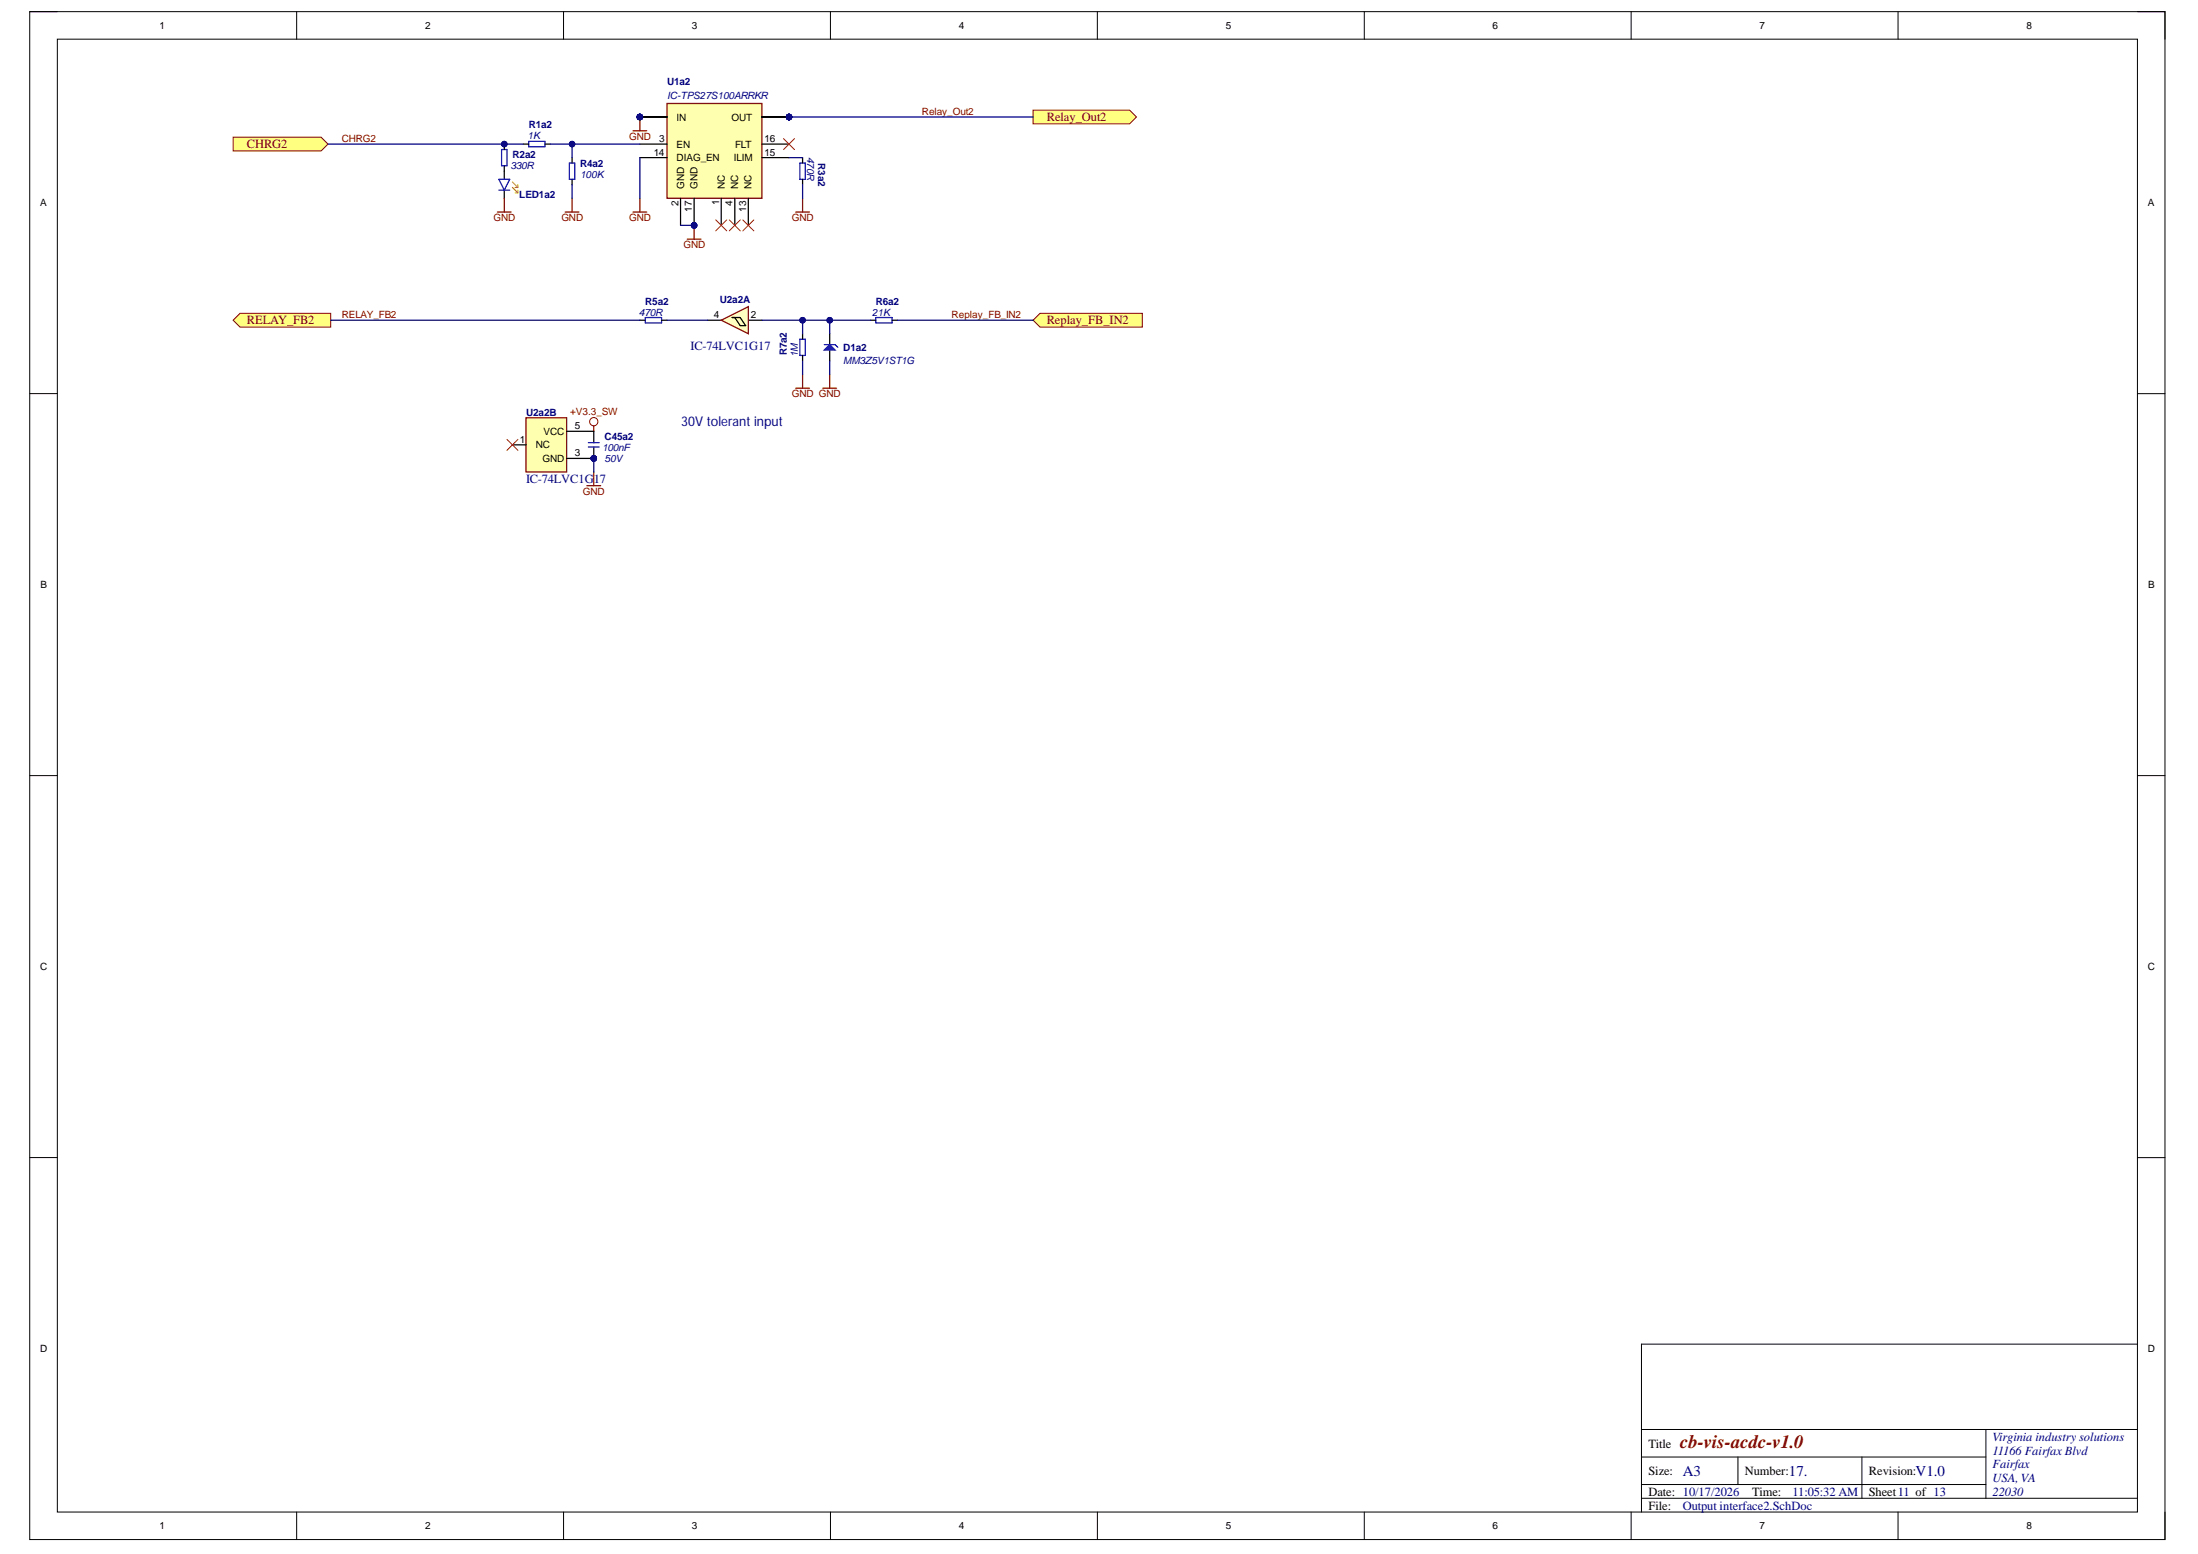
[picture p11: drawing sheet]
<svg xmlns="http://www.w3.org/2000/svg" width="297mm" height="210mm" viewBox="0 0 297 210" stroke-linecap="round" stroke-linejoin="round" font-family="sans-serif">
<defs><g id="words">
<text font-size="2.5" fill="#800000" x="227" y="195.5">cb-vis-acdc-v1.0</text>
<g font-size="2" fill="#000080">
<text x="227.4" y="199.3">A3</text>
<text x="241.8" y="199.3">17.</text>
<text x="258.9" y="199.3">V1.0</text>
</g>
<text font-size="1.8" fill="#000080" x="92.1" y="57.5">30V tolerant input</text>
<g font-size="1.7" fill="#800000">
<text x="141.5" y="16.4">Relay_Out2</text>
<text x="33.4" y="20.1">CHRG2</text>
<text x="33.4" y="43.8">RELAY_FB2</text>
<text x="141.5" y="43.8">Replay_FB_IN2</text>
</g>
<g font-size="1.7" fill="#000080">
<text x="93.3" y="47.3">IC-74LVC1G17</text>
<text x="71.1" y="65.2">IC-74LVC1G17</text>
<text x="269.3" y="194.6">Virginia industry solutions</text>
<text x="269.3" y="196.5">11166 Fairfax Blvd</text>
<text x="227.4" y="203.9">Output interface2.SchDoc</text>
<text x="242.2" y="202.1">11:05:32 AM</text>
<text x="269.3" y="198.3">Fairfax</text>
<text x="269.3" y="200.2">USA, VA</text>
<text x="269.3" y="202">22030</text>
</g>
<g font-size="1.7">
<text x="222.8" y="195.5">Title</text>
<text x="222.8" y="199.3">Size:</text>
<text x="222.8" y="202">Date: 10/17/2026</text>
<text x="222.8" y="203.9">File:</text>
<text x="235.8" y="199.3">Number:</text>
<text x="236.8" y="202">Time:</text>
<text x="252.5" y="199.3">Revision:</text>
<text x="252.5" y="202">Sheet11 of 13</text>
</g>
<g font-size="1.4">
<text x="21.6" y="3.9">1</text>
<text x="57.5" y="3.9">2</text>
<text x="93.5" y="3.9">3</text>
<text x="129.6" y="3.9">4</text>
<text x="165.6" y="3.9">5</text>
<text x="201.7" y="3.9">6</text>
<text x="237.8" y="3.9">7</text>
<text x="273.9" y="3.9">8</text>
<text x="91.4" y="16.3">IN</text>
<text x="98.9" y="16.3">OUT</text>
<text x="88.3" y="21">14</text>
<text x="89.1" y="19.2">3</text>
<text x="91.4" y="21.8">DIAG_EN</text>
<text x="91.4" y="19.9">EN</text>
<text x="99.2" y="21.8">ILIM</text>
<text x="99.3" y="19.9">FLT</text>
<text x="103.3" y="21">15</text>
<text x="103.3" y="19.2">16</text>
<text x="5.4" y="27.8">A</text>
<text x="290.3" y="27.8">A</text>
<text x="96.5" y="43">4</text>
<text x="101.4" y="43">2</text>
<text x="70.2" y="59.8">1</text>
<text x="73.5" y="58.7">VCC</text>
<text x="77.7" y="58">5</text>
<text x="72.4" y="60.6">NC</text>
<text x="73.3" y="62.4">GND</text>
<text x="77.7" y="61.7">3</text>
<text x="5.5" y="79.4">B</text>
<text x="290.3" y="79.4">B</text>
<text x="5.4" y="131">C</text>
<text x="290.3" y="131">C</text>
<text x="5.4" y="182.6">D</text>
<text x="290.3" y="182.6">D</text>
<text x="21.6" y="206.6">1</text>
<text x="57.5" y="206.6">2</text>
<text x="93.5" y="206.6">3</text>
<text x="129.6" y="206.6">4</text>
<text x="165.6" y="206.6">5</text>
<text x="201.7" y="206.6">6</text>
<text x="237.8" y="206.6">7</text>
<text x="273.9" y="206.6">8</text>
</g>
<g font-size="1.4" fill="#000080">
<text x="90.2" y="11.5">U1a2</text>
<text x="71.5" y="17.3">R1a2</text>
<text x="90.2" y="13.3">IC-TPS27S100ARRKR</text>
<text x="69" y="22.9">330R</text>
<text x="69.3" y="21.4">R2a2</text>
<text x="71.3" y="18.8">1K</text>
<text x="78.4" y="24">100K</text>
<text x="78.4" y="22.5">R4a2</text>
<text x="70.2" y="26.7">LED1a2</text>
<text x="87.2" y="41.2">R5a2</text>
<text x="97.3" y="41">U2a2A</text>
<text x="118.4" y="41.2">R6a2</text>
<text x="86.4" y="42.6">470R</text>
<text x="114" y="47.4">D1a2</text>
<text x="117.9" y="42.6">21K</text>
<text x="114" y="49.2">MM3Z5V1ST1G</text>
<text x="71.1" y="56.2">U2a2B</text>
<text x="81.7" y="59.5">C45a2</text>
<text x="81.4" y="60.9">100nF</text>
<text x="81.7" y="62.4">50V</text>
</g>
<g font-size="1.4" fill="#800000">
<text x="124.6" y="15.5">Relay_Out2</text>
<text x="46.2" y="19.2">CHRG2</text>
<text x="85" y="18.9">GND</text>
<text x="66.7" y="29.9">GND</text>
<text x="75.9" y="29.9">GND</text>
<text x="85" y="29.9">GND</text>
<text x="107" y="29.9">GND</text>
<text x="92.4" y="33.5">GND</text>
<text x="46.2" y="43">RELAY_FB2</text>
<text x="128.6" y="43">Replay_FB_IN2</text>
<text x="107" y="53.7">GND GND</text>
<text x="77" y="56.1">+V3.3_SW</text>
<text x="78.8" y="66.8">GND</text>
</g>
<g font-size="1.3" fill="#000080">
<text x="109.1" y="21.2" transform="rotate(90 109.1 21.2)">470R</text>
<text x="110.6" y="22" transform="rotate(90 110.6 22)">R3a2</text>
<text x="106.4" y="48" transform="rotate(-90 106.4 48)">R7a2</text>
<text x="107.8" y="48.2" transform="rotate(-90 107.8 48.2)">1M</text>
</g>
<g font-size="1.3">
<text x="91.7" y="27.8" transform="rotate(-90 91.7 27.8)">2</text>
<text x="92.4" y="25.5" transform="rotate(-90 92.4 25.5)">GND</text>
<text x="93.5" y="28.6" transform="rotate(-90 93.5 28.6)">17</text>
<text x="94.3" y="25.5" transform="rotate(-90 94.3 25.5)">GND</text>
<text x="97.2" y="27.7" transform="rotate(-90 97.2 27.7)">1</text>
<text x="97.9" y="25.5" transform="rotate(-90 97.9 25.5)">NC</text>
<text x="99" y="27.8" transform="rotate(-90 99 27.8)">4</text>
<text x="99.8" y="25.5" transform="rotate(-90 99.8 25.5)">NC</text>
<text x="100.9" y="28.6" transform="rotate(-90 100.9 28.6)">13</text>
<text x="101.6" y="25.5" transform="rotate(-90 101.6 25.5)">NC</text>
</g>
</g></defs>
<path d="M4 1.6h288.6v206.4h-288.6z" fill="none" stroke="#000" stroke-width=".14"/>
<path d="M7.7 5.3h281.2v198.9h-281.2z" fill-rule="evenodd" fill="#fff"/>
<g fill="none" stroke="#000" stroke-width=".14">
<path d="M4 1.6h3.7M7.7 5.3h281.2v198.9h-281.2zM40.1 1.6v3.7M76.2 1.6v3.7M112.2 1.6v3.7M148.3 1.6v3.7M184.4 1.6v3.7M220.4 1.6v3.7M256.5 1.6v3.7M288.9 1.6h3.7v3.7M4 53.2h3.7M288.9 53.2h3.7"/>
<path d="M4 104.8h3.7M288.9 104.8h3.7M4 156.4h3.7M288.9 156.4h3.7M221.8 193.1h.1M221.8 193.1h67.1M221.8 196.8h46.6M234.9 196.8v3.7M251.6 196.8v5.6M268.4 193.1v9.3M288.9 181.6h-67.1v22.6M40.1 204.2v3.8"/>
<path d="M76.2 204.2v3.8M112.2 204.2v3.8M148.3 204.2v3.8M184.4 204.2v3.8M220.4 204.2v3.8M221.8 202.4h67.1M221.8 200.5h46.6M256.5 204.2v3.8M292.6 204.2v3.8"/>
</g>
<path d="M71.4 19.1h2.2v.7h-2.2zM67.4 24.2h1.5l-.8 1.5zM67.4 25.7h1.5M67.8 20.2h.7v2.2h-.7zM76.9 22h.8v2.2h-.8z" fill="none" stroke="#00f" stroke-width=".17"/>
<path d="M68.1 19.5v.7M70.7 19.5h.7M73.6 19.5h.8M68.1 22.4v1.8M68.1 25.7v1.1M77.3 21.3v.7M77.3 24.2v.8" fill="none" stroke="#000" stroke-width=".17"/>
<path d="M67.2 28.6h1.9M68.1 26.8v1.8M76.4 28.6h1.8M77.3 26.8v1.8M85.5 28.6h1.9M86.5 26.8v1.8" fill="none" stroke="#800000" stroke-width=".17"/>
<path d="M69.2 24.6l.8 .7M69.2 25.3l.8 .8M69.6 25.3h.4M69.6 26.1h.4M70 25v.3M70 25.7v.4" fill="none" stroke="#f90" stroke-width=".17"/>
<circle cx="106.6" cy="15.8" r=".37" fill="#000080"/>
<circle cx="106.6" cy="15.8" r=".37" fill="none" stroke="#000080" stroke-width=".14"/>
<circle cx="106.6" cy="15.8" r=".37" fill="#000080"/>
<circle cx="106.6" cy="15.8" r=".37" fill="none" stroke="#000080" stroke-width=".14"/>
<circle cx="93.8" cy="30.4" r=".37" fill="#000080"/>
<circle cx="93.8" cy="30.4" r=".37" fill="none" stroke="#000080" stroke-width=".14"/>
<circle cx="106.6" cy="15.8" r=".37" fill="#000080"/>
<circle cx="106.6" cy="15.8" r=".37" fill="none" stroke="#000080" stroke-width=".14"/>
<circle cx="106.6" cy="15.8" r=".37" fill="#000080"/>
<circle cx="106.6" cy="15.8" r=".37" fill="none" stroke="#000080" stroke-width=".14"/>
<circle cx="86.5" cy="15.8" r=".37" fill="#000080"/>
<circle cx="86.5" cy="15.8" r=".37" fill="none" stroke="#000080" stroke-width=".14"/>
<circle cx="86.5" cy="15.8" r=".37" fill="#000080"/>
<circle cx="86.5" cy="15.8" r=".37" fill="none" stroke="#000080" stroke-width=".14"/>
<circle cx="86.5" cy="15.8" r=".37" fill="#000080"/>
<circle cx="86.5" cy="15.8" r=".37" fill="none" stroke="#000080" stroke-width=".14"/>
<circle cx="86.5" cy="15.8" r=".37" fill="#000080"/>
<circle cx="86.5" cy="15.8" r=".37" fill="none" stroke="#000080" stroke-width=".14"/>
<path d="M90.1 14h12.9v12.8h-12.9z" fill-rule="evenodd" fill="#ffffb0"/>
<path d="M90.1 14h12.9v12.8h-12.9z" fill="none" stroke="#800000" stroke-width=".17"/>
<path d="M103 15.8h3.6M92 26.8v3.6" fill="none" stroke="#000" stroke-width=".17"/>
<circle cx="106.6" cy="15.8" r=".37" fill="#000080"/>
<circle cx="106.6" cy="15.8" r=".37" fill="none" stroke="#000080" stroke-width=".14"/>
<path d="M103 15.8h3.6" fill="none" stroke="#000" stroke-width=".17"/>
<circle cx="106.6" cy="15.8" r=".37" fill="#000080"/>
<circle cx="106.6" cy="15.8" r=".37" fill="none" stroke="#000080" stroke-width=".14"/>
<path d="M103 19.5h3.6M93.8 26.8v3.6M97.5 26.8v3.6M99.3 26.8v3.6M101.1 26.8v3.6M103 21.3h3.6" fill="none" stroke="#000" stroke-width=".17"/>
<circle cx="93.8" cy="30.4" r=".37" fill="#000080"/>
<circle cx="93.8" cy="30.4" r=".37" fill="none" stroke="#000080" stroke-width=".14"/>
<path d="M103 15.8h3.6" fill="none" stroke="#000" stroke-width=".17"/>
<circle cx="106.6" cy="15.8" r=".37" fill="#000080"/>
<circle cx="106.6" cy="15.8" r=".37" fill="none" stroke="#000080" stroke-width=".14"/>
<path d="M103 15.8h3.6" fill="none" stroke="#000" stroke-width=".17"/>
<circle cx="106.6" cy="15.8" r=".37" fill="#000080"/>
<circle cx="106.6" cy="15.8" r=".37" fill="none" stroke="#000080" stroke-width=".14"/>
<path d="M86.5 15.8h3.6" fill="none" stroke="#000" stroke-width=".17"/>
<circle cx="86.5" cy="15.8" r=".37" fill="#000080"/>
<circle cx="86.5" cy="15.8" r=".37" fill="none" stroke="#000080" stroke-width=".14"/>
<path d="M86.5 15.8h3.6" fill="none" stroke="#000" stroke-width=".17"/>
<circle cx="86.5" cy="15.8" r=".37" fill="#000080"/>
<circle cx="86.5" cy="15.8" r=".37" fill="none" stroke="#000080" stroke-width=".14"/>
<path d="M86.5 15.8h3.6" fill="none" stroke="#000" stroke-width=".17"/>
<circle cx="86.5" cy="15.8" r=".37" fill="#000080"/>
<circle cx="86.5" cy="15.8" r=".37" fill="none" stroke="#000080" stroke-width=".14"/>
<path d="M86.5 19.5h3.6M86.5 15.8h3.6M86.5 21.3h3.6" fill="none" stroke="#000" stroke-width=".17"/>
<circle cx="86.5" cy="15.8" r=".37" fill="#000080"/>
<circle cx="86.5" cy="15.8" r=".37" fill="none" stroke="#000080" stroke-width=".14"/>
<path d="M92.9 32.3h1.8M93.8 30.4v1.9" fill="none" stroke="#800000" stroke-width=".17"/>
<circle cx="93.8" cy="30.4" r=".37" fill="#000080"/>
<circle cx="93.8" cy="30.4" r=".37" fill="none" stroke="#000080" stroke-width=".14"/>
<path d="M96.7 29.7l1.5 1.5M98.2 29.7l-1.5 1.5M98.6 29.7l1.4 1.5M100 29.7l-1.4 1.5M100.4 29.7l1.5 1.5M101.9 29.7l-1.5 1.5" fill="none" stroke="#f00" stroke-width=".14"/>
<path d="M85.5 17.7h1.9M86.5 15.8v1.9" fill="none" stroke="#800000" stroke-width=".17"/>
<circle cx="86.5" cy="15.8" r=".37" fill="#000080"/>
<circle cx="86.5" cy="15.8" r=".37" fill="none" stroke="#000080" stroke-width=".14"/>
<path d="M108.1 22h.7v2.2h-.7z" fill="none" stroke="#00f" stroke-width=".17"/>
<path d="M108.5 21.3v.7M108.5 24.2v.8M95.6 43.3h1.9M101.1 43.3h1.9" fill="none" stroke="#000" stroke-width=".17"/>
<path d="M107.5 28.6h1.9M108.5 26.8v1.8" fill="none" stroke="#800000" stroke-width=".17"/>
<path d="M105.9 18.7l1.5 1.5M107.4 18.7l-1.5 1.5" fill="none" stroke="#f00" stroke-width=".14"/>
<path d="M97.5 43.3l3.6-1.9v3.7z" fill-rule="evenodd" fill="#ffffc2"/>
<path d="M97.5 43.3l3.6-1.9v3.7z" fill="none" stroke="#840000" stroke-width=".17"/>
<path d="M98.9 42.9h1.1l.8 1.1h-.8l-.7-1.1M108.5 45.1v.7M108.5 48v.7M112.1 45.1v3.6M117.6 43.3h.8M120.6 43.3h.7" fill="none" stroke="#000" stroke-width=".17"/>
<path d="M108.1 45.8h.7v2.2h-.7zM111.4 46.5h1.5M118.4 42.9h2.2v.7h-2.2z" fill="none" stroke="#00f" stroke-width=".17"/>
<path d="M107.5 52.4h1.9M108.5 50.6v1.8" fill="none" stroke="#800000" stroke-width=".17"/>
<path d="M111.4 47.3l.7-.8 .8 .8z" fill="#00f"/>
<path d="M87.2 42.9h2.2v.7h-2.2zM111.4 47.3l.7-.8 .8 .8zM112.9 46.5l.3 .4" fill="none" stroke="#00f" stroke-width=".17"/>
<path d="M111.2 52.4h1.9M112.1 50.6v1.8" fill="none" stroke="#800000" stroke-width=".17"/>
<path d="M86.5 43.3h.7M89.4 43.3h.7" fill="none" stroke="#000" stroke-width=".17"/>
<path d="M139.6 43.3l.9-1h13.9v1.9h-13.9z" fill-rule="evenodd" fill="#ffff80"/>
<path d="M139.6 43.3l.9-1h13.9v1.9h-13.9z" fill="none" stroke="#800000" stroke-width=".14"/>
<path d="M139.6 14.9h13.1l.9 .9-.9 .9h-13.1z" fill-rule="evenodd" fill="#ffff80"/>
<path d="M139.6 14.9h13.1l.9 .9-.9 .9h-13.1z" fill="none" stroke="#800000" stroke-width=".14"/>
<path d="M31.5 18.5h11.9l.9 1-.9 .9h-11.9z" fill-rule="evenodd" fill="#ffff80"/>
<path d="M31.5 18.5h11.9l.9 1-.9 .9h-11.9z" fill="none" stroke="#800000" stroke-width=".14"/>
<path d="M31.5 43.3l.9-1h12.3v1.9h-12.3z" fill-rule="evenodd" fill="#ffff80"/>
<g fill="none" stroke="#800000" stroke-width=".14">
<path d="M31.5 43.3l.9-1h12.3v1.9h-12.3z"/>
<circle cx="80.2" cy="57" r=".56"/>
</g>
<path d="M80.2 57.5v.8M79.3 65.6h1.9M80.2 63.7v1.9" fill="none" stroke="#800000" stroke-width=".17"/>
<circle cx="80.2" cy="61.9" r=".37" fill="#000080"/>
<circle cx="80.2" cy="61.9" r=".37" fill="none" stroke="#000080" stroke-width=".14"/>
<path d="M80.2 58.3v1.5M80.2 60.4v1.5" fill="none" stroke="#000" stroke-width=".17"/>
<circle cx="80.2" cy="61.9" r=".37" fill="#000080"/>
<circle cx="80.2" cy="61.9" r=".37" fill="none" stroke="#000080" stroke-width=".14"/>
<path d="M79.5 59.8h1.5M79.5 60.4h1.5" fill="none" stroke="#00f" stroke-width=".17"/>
<circle cx="80.2" cy="61.9" r=".37" fill="#000080"/>
<circle cx="80.2" cy="61.9" r=".37" fill="none" stroke="#000080" stroke-width=".14"/>
<path d="M71.1 56.4h5.5v7.3h-5.5z" fill-rule="evenodd" fill="#ffffb0"/>
<path d="M71.1 56.4h5.5v7.3h-5.5z" fill="none" stroke="#800000" stroke-width=".17"/>
<path d="M76.6 58.3h3.6M69.2 60.1h1.9M76.6 61.9h3.6" fill="none" stroke="#000" stroke-width=".17"/>
<circle cx="80.2" cy="61.9" r=".37" fill="#000080"/>
<circle cx="80.2" cy="61.9" r=".37" fill="none" stroke="#000080" stroke-width=".14"/>
<path d="M68.5 59.3l1.5 1.5M70 59.3l-1.5 1.5" fill="none" stroke="#f00" stroke-width=".14"/>
<path d="M44.3 19.5h26.4" fill="none" stroke="#000080" stroke-width=".17"/>
<circle cx="68.1" cy="19.5" r=".37" fill="#000080"/>
<circle cx="68.1" cy="19.5" r=".37" fill="none" stroke="#000080" stroke-width=".14"/>
<path d="M77.3 19.5v1.8M77.3 25v1.8" fill="none" stroke="#000080" stroke-width=".17"/>
<circle cx="77.3" cy="19.5" r=".37" fill="#000080"/>
<circle cx="77.3" cy="19.5" r=".37" fill="none" stroke="#000080" stroke-width=".14"/>
<path d="M74.4 19.5h12.1" fill="none" stroke="#000080" stroke-width=".17"/>
<circle cx="77.3" cy="19.5" r=".37" fill="#000080"/>
<circle cx="77.3" cy="19.5" r=".37" fill="none" stroke="#000080" stroke-width=".14"/>
<path d="M68.1 19.5h.1" fill="none" stroke="#000080" stroke-width=".17"/>
<circle cx="68.1" cy="19.5" r=".37" fill="#000080"/>
<circle cx="68.1" cy="19.5" r=".37" fill="none" stroke="#000080" stroke-width=".14"/>
<path d="M86.5 21.3v5.5M92 30.4h1.8" fill="none" stroke="#000080" stroke-width=".17"/>
<circle cx="93.8" cy="30.4" r=".37" fill="#000080"/>
<circle cx="93.8" cy="30.4" r=".37" fill="none" stroke="#000080" stroke-width=".14"/>
<path d="M106.6 21.3h1.9M108.5 25v1.8M103 43.3h14.6" fill="none" stroke="#000080" stroke-width=".17"/>
<circle cx="112.1" cy="43.3" r=".37" fill="#000080"/>
<circle cx="112.1" cy="43.3" r=".37" fill="none" stroke="#000080" stroke-width=".14"/>
<circle cx="108.5" cy="43.3" r=".37" fill="#000080"/>
<circle cx="108.5" cy="43.3" r=".37" fill="none" stroke="#000080" stroke-width=".14"/>
<path d="M108.5 43.3v1.8M121.3 43.3h18.3" fill="none" stroke="#000080" stroke-width=".17"/>
<circle cx="108.5" cy="43.3" r=".37" fill="#000080"/>
<circle cx="108.5" cy="43.3" r=".37" fill="none" stroke="#000080" stroke-width=".14"/>
<path d="M108.5 48.7v1.9M112.1 43.3v1.8" fill="none" stroke="#000080" stroke-width=".17"/>
<circle cx="112.1" cy="43.3" r=".37" fill="#000080"/>
<circle cx="112.1" cy="43.3" r=".37" fill="none" stroke="#000080" stroke-width=".14"/>
<path d="M106.6 15.8h33M44.7 43.3h41.8M90.1 43.3h5.5M112.1 48.7v1.9" fill="none" stroke="#000080" stroke-width=".17"/>
<circle cx="106.6" cy="15.8" r=".37" fill="#000080"/>
<circle cx="106.6" cy="15.8" r=".37" fill="none" stroke="#000080" stroke-width=".14"/>
<path d="M80.2 61.9v1.8" fill="none" stroke="#000080" stroke-width=".17"/>
<circle cx="80.2" cy="61.9" r=".37" fill="#000080"/>
<circle cx="80.2" cy="61.9" r=".37" fill="none" stroke="#000080" stroke-width=".14"/>
<use href="#words"/>
</svg>
